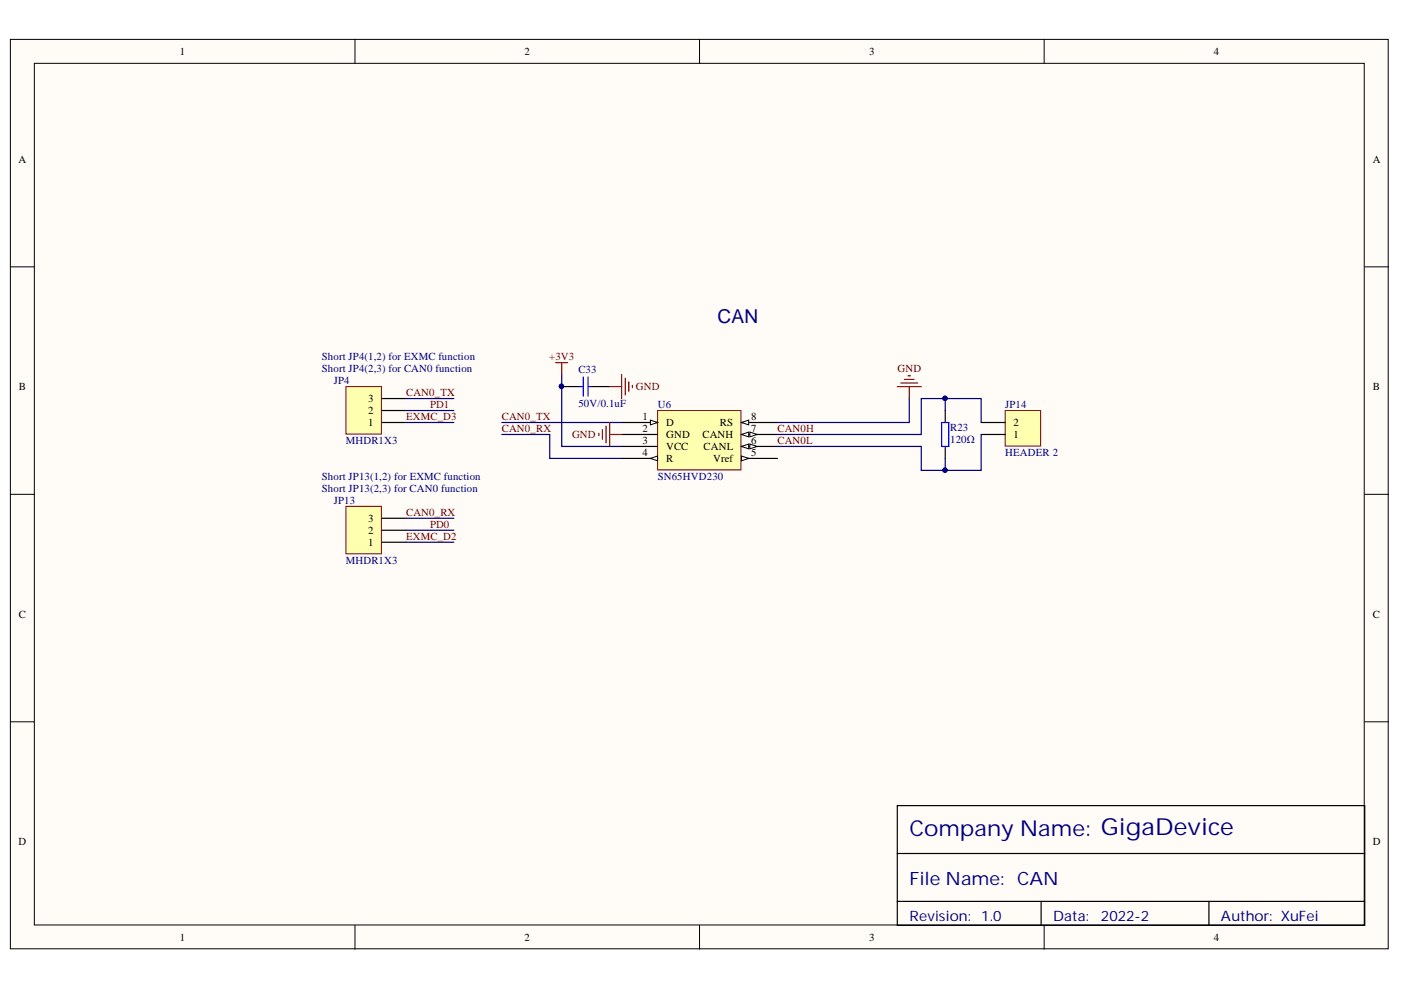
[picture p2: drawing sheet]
<svg xmlns="http://www.w3.org/2000/svg" width="297mm" height="210mm" viewBox="0 0 297 210" stroke-linecap="round" stroke-linejoin="round" font-family="sans-serif">
<defs><g id="words">
<text font-size="4.6" fill="#000080" x="192.8" y="177.2">Company Name: GigaDevice</text>
<text font-size="4.1" fill="#000080" x="152.1" y="68.4">CAN</text>
<text font-size="3.9" fill="#000080" x="192.8" y="187.6">File Name: CAN</text>
<g font-size="3" fill="#000080">
<text x="192.8" y="195.4">Revision:</text>
<text x="208" y="195.4">1.0</text>
<text x="223.3" y="195.4">Data:</text>
<text x="233.4" y="195.4">2022-2</text>
<text x="258.9" y="195.4">Author: XuFei</text>
</g>
<g font-size="2.3">
<text x="38.1" y="11.7">1</text>
<text x="111.2" y="11.7">2</text>
<text x="184.3" y="11.7">3</text>
<text x="257.4" y="11.7">4</text>
<text x="3.9" y="34.5">A</text>
<text x="291.1" y="34.5">A</text>
<text x="4" y="82.7">B</text>
<text x="291.1" y="82.7">B</text>
<text x="78.1" y="87.8">2</text>
<text x="78.1" y="85.3">3</text>
<text x="136.2" y="89.1">1</text>
<text x="159.2" y="89.1">8</text>
<text x="78.1" y="90.3">1</text>
<text x="136.2" y="91.6">2</text>
<text x="136.2" y="94.1">3</text>
<text x="141.2" y="90.3">D</text>
<text x="141.2" y="92.9">GND</text>
<text x="141.2" y="95.4">VCC</text>
<text x="148.9" y="92.9">CANH</text>
<text x="149.2" y="95.4">CANL</text>
<text x="152.7" y="90.3">RS</text>
<text x="159.2" y="94.1">6</text>
<text x="159.2" y="91.6">7</text>
<text x="214.9" y="92.9">1</text>
<text x="214.9" y="90.3">2</text>
<text x="136.2" y="96.7">4</text>
<text x="141.2" y="97.9">R</text>
<text x="151.2" y="97.9">Vref</text>
<text x="159.2" y="96.7">5</text>
<text x="78.1" y="113.2">2</text>
<text x="78.1" y="110.7">3</text>
<text x="78.1" y="115.8">1</text>
<text x="4" y="131">C</text>
<text x="291.1" y="131">C</text>
<text x="3.9" y="179.2">D</text>
<text x="291.1" y="179.2">D</text>
<text x="38.1" y="199.5">1</text>
<text x="111.2" y="199.5">2</text>
<text x="184.3" y="199.5">3</text>
<text x="257.4" y="199.5">4</text>
</g>
<g font-size="2.3" fill="#000080">
<text x="68.2" y="76.4">Short JP4(1,2) for EXMC function</text>
<text x="68.2" y="78.9">Short JP4(2,3) for CAN0 function</text>
<text x="70.8" y="81.5">JP4</text>
<text x="122.6" y="79.2">C33</text>
<text x="122.6" y="86.3">50V/0.1uF</text>
<text x="139.5" y="86.5">U6</text>
<text x="213.1" y="86.5">JP14</text>
<text x="73.3" y="94.1">MHDR1X3</text>
<text x="201.4" y="91.3">R23</text>
<text x="201.4" y="93.9">120Ω</text>
<text x="68.2" y="101.7">Short JP13(1,2) for EXMC function</text>
<text x="139.5" y="101.7">SN65HVD230</text>
<text x="213.1" y="96.7">HEADER 2</text>
<text x="68.2" y="104.4">Short JP13(2,3) for CAN0 function</text>
<text x="70.8" y="106.9">JP13</text>
<text x="73.3" y="119.6">MHDR1X3</text>
</g>
<g font-size="2.3" fill="#800000">
<text x="116.5" y="76.4">+3V3</text>
<text x="86.1" y="84">CAN0_TX</text>
<text x="134.8" y="82.7">GND</text>
<text x="190.3" y="78.9">GND</text>
<text x="86.1" y="89.1">EXMC_D3</text>
<text x="91.2" y="86.5">PD1</text>
<text x="106.4" y="89.1">CAN0_TX</text>
<text x="106.4" y="91.6">CAN0_RX</text>
<text x="121.3" y="92.9">GND</text>
<text x="164.8" y="91.6">CAN0H</text>
<text x="164.8" y="94.1">CAN0L</text>
<text x="86.1" y="109.4">CAN0_RX</text>
<text x="91.2" y="112">PD0</text>
<text x="86.1" y="114.5">EXMC_D2</text>
</g>
</g></defs>
<g fill="#fffcf8" stroke="#000" stroke-width=".21">
<path d="M2.2 8.4h292.1v192.8h-292.1z"/>
<path d="M7.3 13.4h281.9v182.7h-281.9z"/>
</g>
<path d="M75.3 8.4v5M148.3 8.4v5M221.4 8.4v5M2.2 56.6h5.1M289.3 56.6h5.1M2.2 104.8h5.1M289.3 104.8h5.1M2.2 153h5.1M289.3 153h5.1M75.3 196.2v5.1M148.3 196.2v5.1M221.4 196.2v5.1" fill="none" stroke="#000" stroke-width=".21"/>
<path d="M190.2 170.8h99.1v25.4h-99.1zM190.2 181h99.1M190.2 191.1h99.1M220.7 191.1v5.1M256.3 191.1v5.1" fill="none" stroke="#000" stroke-width=".25"/>
<path d="M139.4 87h17.7v12.6h-17.7z" fill="#ffffb0" stroke="#800000" stroke-width=".21"/>
<path d="M131.8 89.6h7.6" fill="none" stroke="#000" stroke-width=".25"/>
<path d="M137.9 89.1l1.5 .5-1.5 .5z" fill="#fffcf8"/>
<path d="M137.9 89.1l1.5 .5-1.5 .5z" fill="none" stroke="#000" stroke-width=".21"/>
<path d="M131.8 92.1h7.6M131.8 94.7h7.6M131.8 97.2h7.6" fill="none" stroke="#000" stroke-width=".25"/>
<path d="M137.9 97.2l1.5-.5v1z" fill="#fffcf8"/>
<path d="M137.9 97.2l1.5-.5v1z" fill="none" stroke="#000" stroke-width=".21"/>
<path d="M157.2 97.2h7.6" fill="none" stroke="#000" stroke-width=".25"/>
<path d="M157.2 96.7l1.5 .5-1.5 .5z" fill="#fffcf8"/>
<path d="M157.2 96.7l1.5 .5-1.5 .5z" fill="none" stroke="#000" stroke-width=".21"/>
<path d="M157.2 94.7h7.6" fill="none" stroke="#000" stroke-width=".25"/>
<path d="M157.2 94.7l1.5-.6v1.1z" fill="#fffcf8"/>
<path d="M157.2 94.7l1.5-.6v1.1z" fill="none" stroke="#000" stroke-width=".21"/>
<path d="M159 94.1l1.5 .6-1.5 .5z" fill="#fffcf8"/>
<path d="M159 94.1l1.5 .6-1.5 .5z" fill="none" stroke="#000" stroke-width=".21"/>
<path d="M157.2 92.1h7.6" fill="none" stroke="#000" stroke-width=".25"/>
<path d="M157.2 92.1l1.5-.5v1z" fill="#fffcf8"/>
<path d="M157.2 92.1l1.5-.5v1z" fill="none" stroke="#000" stroke-width=".21"/>
<path d="M159 91.6l1.5 .5-1.5 .5z" fill="#fffcf8"/>
<path d="M159 91.6l1.5 .5-1.5 .5z" fill="none" stroke="#000" stroke-width=".21"/>
<path d="M157.2 89.6h7.6" fill="none" stroke="#000" stroke-width=".25"/>
<path d="M157.2 89.6l1.5-.5v1z" fill="#fffcf8"/>
<path d="M157.2 89.6l1.5-.5v1z" fill="none" stroke="#000" stroke-width=".21"/>
<path d="M192.5 79.7h.5M190.2 82h5.1M191 81.2h3.6M191.8 80.4h2M192.8 82v2.5" fill="none" stroke="#800000" stroke-width=".25"/>
<path d="M200.4 87v2.6M200.4 94.7v2.5" fill="none" stroke="#000" stroke-width=".25"/>
<path d="M199.6 89.6h1.6v5.1h-1.6z" fill="none" stroke="#00f" stroke-width=".25"/>
<path d="M164.8 94.7h30.5v5h5.1v-2.5M200.4 87v-2.5h-5.1v7.6h-30.5" fill="none" stroke="#000080" stroke-width=".25"/>
<g fill="#000080" stroke="#000080" stroke-width=".21">
<circle cx="200.4" cy="84.5" r=".46"/>
<circle cx="200.4" cy="99.7" r=".46"/>
</g>
<path d="M213.1 87h7.5v7.6h-7.5z" fill="#ffffb0" stroke="#800000" stroke-width=".21"/>
<path d="M119.1 82h3.8M125.4 82h3.9M208 92.1h5.1M208 89.6h5.1" fill="none" stroke="#000" stroke-width=".25"/>
<path d="M119.1 79.4v15.3h12.7M106.4 92.1h10.1v5.1h15.3M106.4 89.6h25.4M200.4 84.5h7.6v5.1M208 92.1v7.6h-7.6" fill="none" stroke="#000080" stroke-width=".25"/>
<g fill="#000080" stroke="#000080" stroke-width=".21">
<circle cx="200.4" cy="84.5" r=".46"/>
<circle cx="200.4" cy="99.7" r=".46"/>
<circle cx="119" cy="81.9" r=".46"/>
</g>
<path d="M117.8 76.9h2.6M119.1 76.9v2.5M131.8 79.4v5.1M127 91.9v.5M127.7 91.1v2M128.5 90.3v3.6M129.3 89.6v5.1M129.3 92.1h2.5M129.3 82h2.5M132.6 80.2v3.5M133.3 80.9v2.1M134.1 81.7v.5" fill="none" stroke="#800000" stroke-width=".25"/>
<path d="M123.7 79.9v4.1M124.7 79.9v4.1M122.9 82h.8M124.7 82h.7" fill="none" stroke="#00f" stroke-width=".25"/>
<path d="M73.4 82h7.5v10h-7.5z" fill="#ffffb0" stroke="#800000" stroke-width=".21"/>
<path d="M81 89.6h5.1M81 87h5.1M81 84.5h5.1" fill="none" stroke="#000" stroke-width=".25"/>
<path d="M73.4 107.3h7.5v10.1h-7.5z" fill="#ffffb0" stroke="#800000" stroke-width=".21"/>
<path d="M81 115h5.1M81 112.4h5.1M81 109.9h5.1" fill="none" stroke="#000" stroke-width=".25"/>
<path d="M86.1 87h10.1M86.1 89.6h10.1M86.1 84.5h10.1M192.8 84.5v5.1h-28M86.1 109.9h10.1M86.1 112.4h10.1M86.1 115h10.1" fill="none" stroke="#000080" stroke-width=".25"/>
<use href="#words"/>
</svg>
